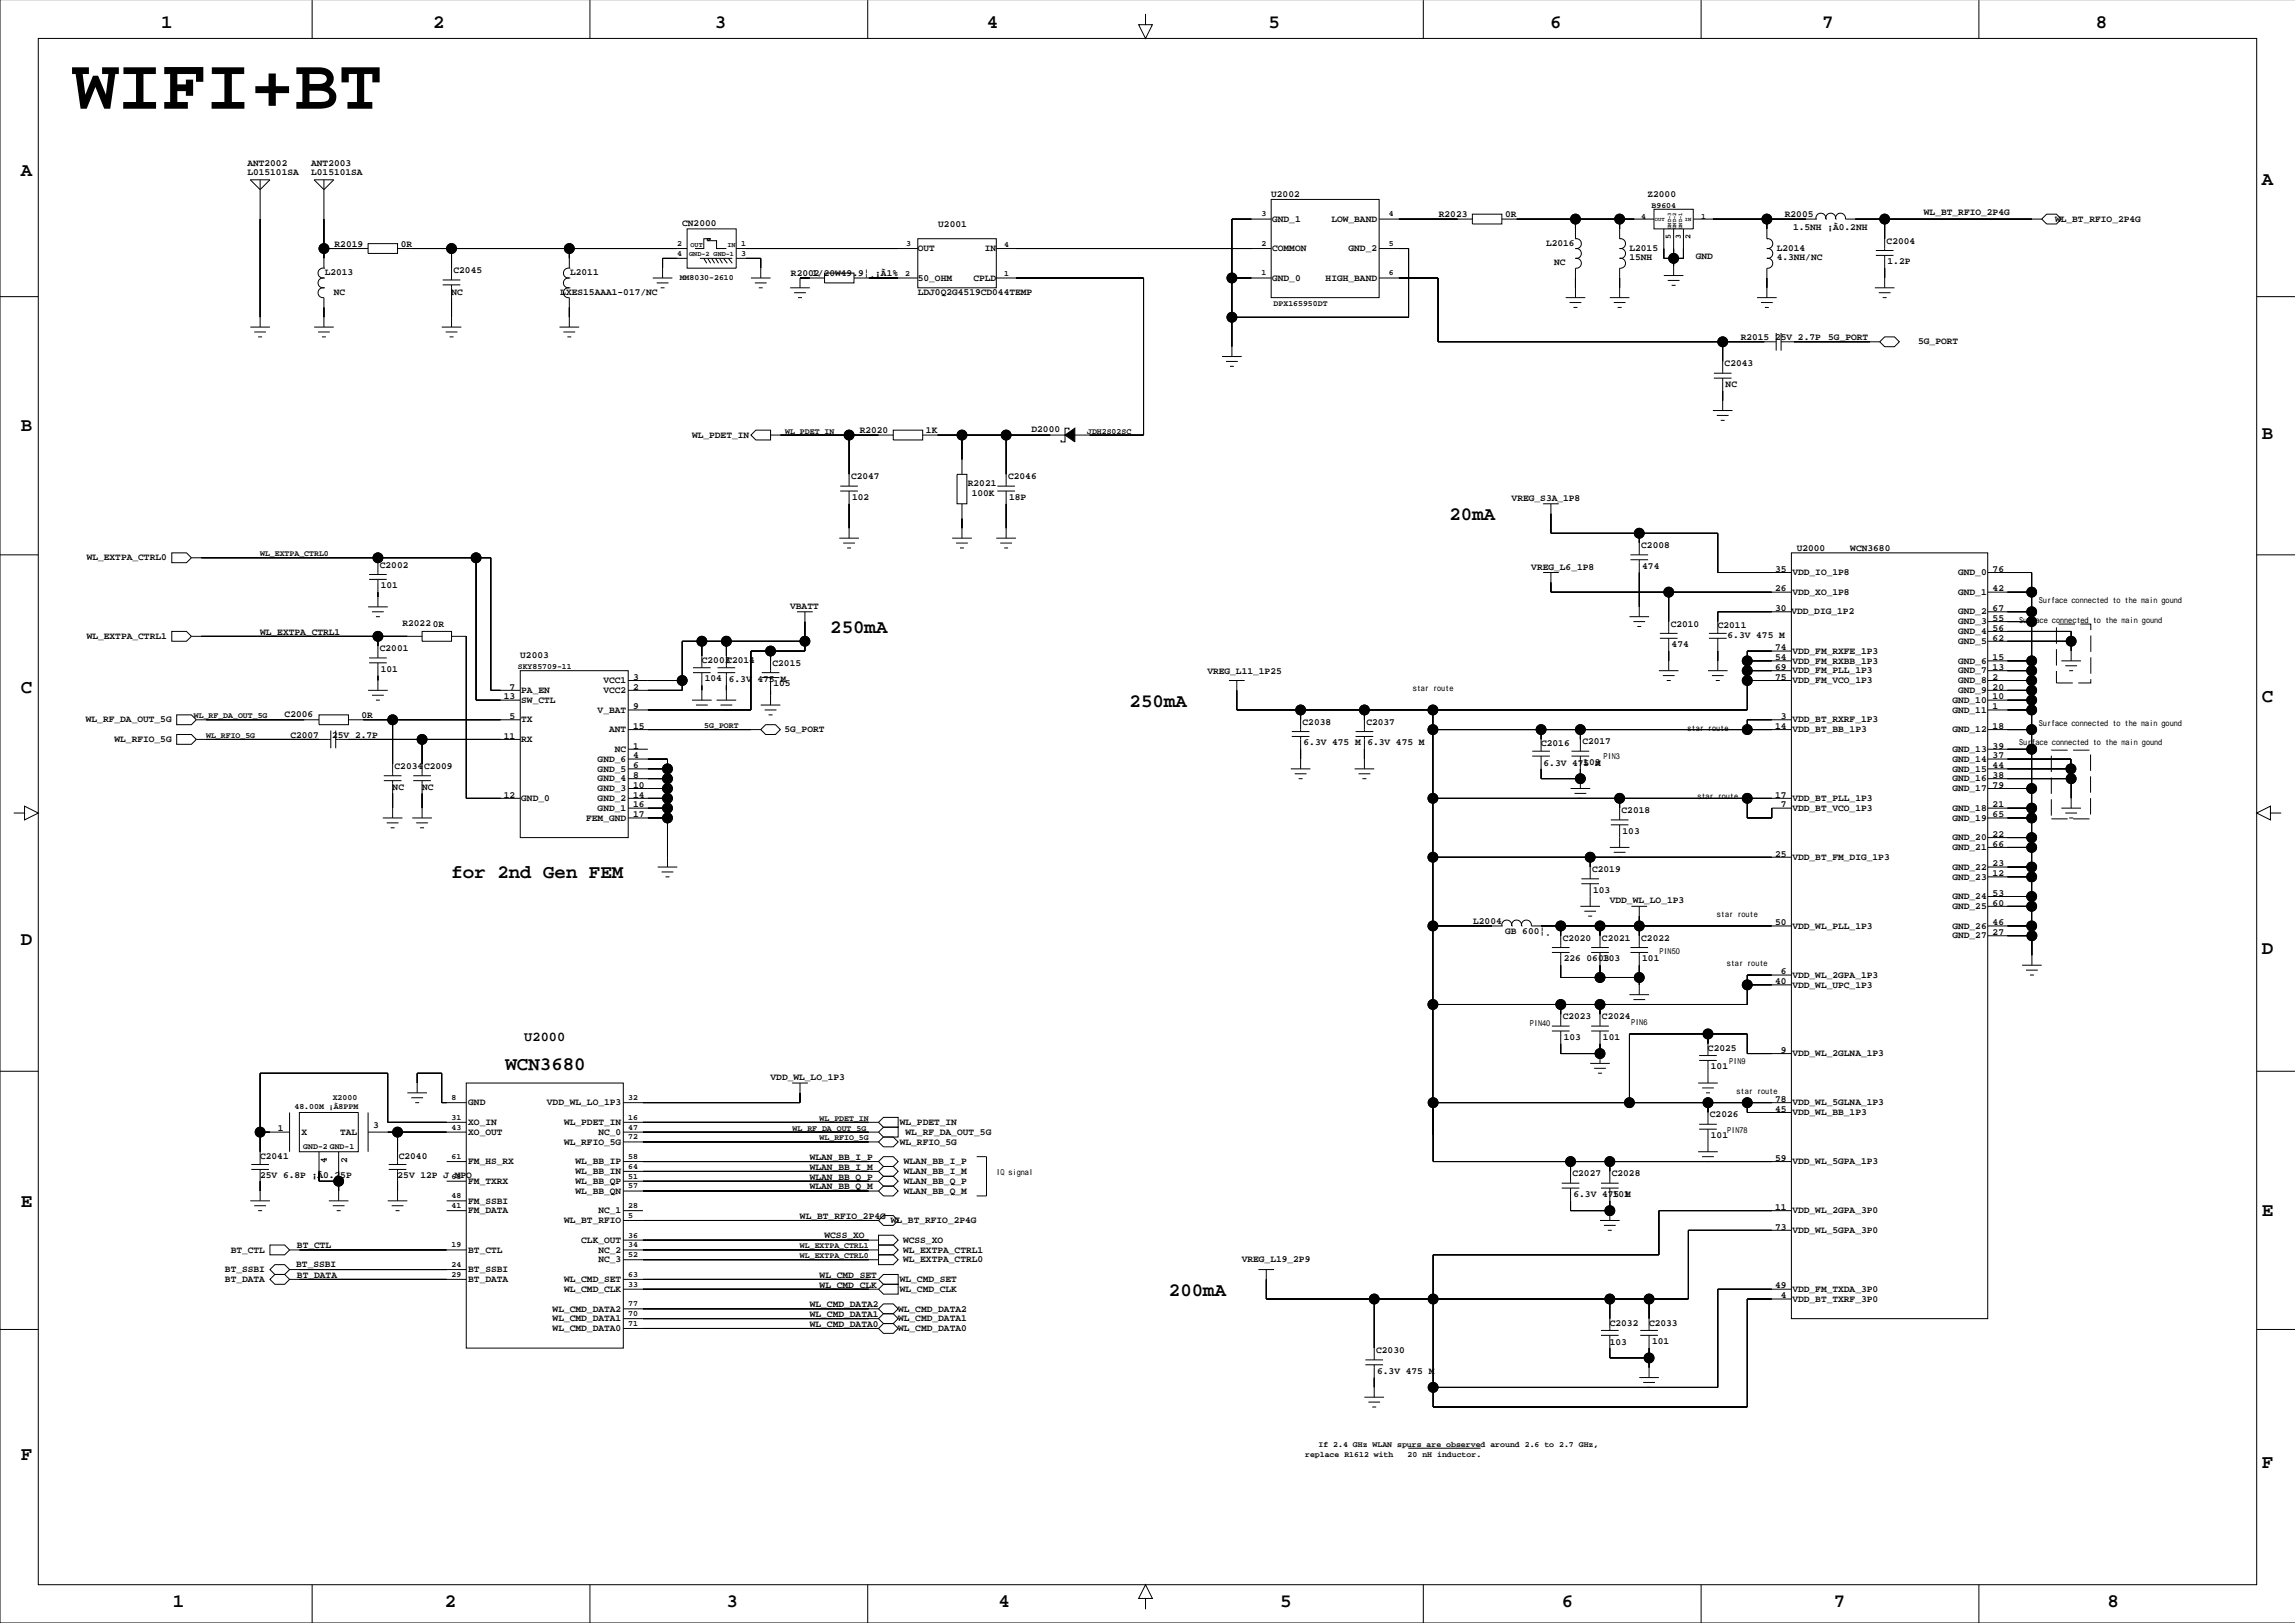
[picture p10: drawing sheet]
<svg xmlns="http://www.w3.org/2000/svg" width="594mm" height="420mm" viewBox="0 0 594 420" stroke-linecap="round" stroke-linejoin="round" font-family="sans-serif">
<defs><g id="words">
<text font-size="19" x="19" y="28.1">WIFI+BT</text>
<g font-size="4.9">
<text x="41.7" y="7.3">1</text>
<text x="112" y="7.3">2</text>
<text x="184.9" y="7.3">3</text>
<text x="255.3" y="7.3">4</text>
<text x="328.1" y="7.3">5</text>
<text x="401" y="7.3">6</text>
<text x="471.4" y="7.3">7</text>
<text x="542.2" y="7.3">8</text>
<text x="5.4" y="45.6">A</text>
<text x="585.1" y="47.9">A</text>
<text x="5.4" y="111.4">B</text>
<text x="585.1" y="113.7">B</text>
<text x="375" y="134.5">20mA</text>
<text x="214.8" y="163.7">250mA</text>
<text x="5.4" y="179.2">C</text>
<text x="292.2" y="182.8">250mA</text>
<text x="585.1" y="181.5">C</text>
<text x="116.8" y="227.2">for 2nd Gen FEM</text>
<text x="5.4" y="244.4">D</text>
<text x="585.1" y="246.7">D</text>
<text x="130.8" y="276.7">WCN3680</text>
<text x="5.4" y="312.3">E</text>
<text x="585.1" y="314.5">E</text>
<text x="302.4" y="335.1">200mA</text>
<text x="5.4" y="377.5">F</text>
<text x="585.1" y="379.8">F</text>
<text x="44.7" y="415.6">1</text>
<text x="115.1" y="415.6">2</text>
<text x="188" y="415.6">3</text>
<text x="258.3" y="415.6">4</text>
<text x="331.2" y="415.6">5</text>
<text x="404.1" y="415.6">6</text>
<text x="474.4" y="415.6">7</text>
<text x="545.3" y="415.6">8</text>
</g>
<text font-size="3.5" x="135.6" y="269.4">U2000</text>
<g font-size="2.5">
<text x="64" y="45.2">L015101SA</text>
<text x="64" y="43">ANT2002</text>
<text x="80.5" y="45.2">L015101SA</text>
<text x="80.5" y="43">ANT2003</text>
<text x="328.9" y="50.8">U2002</text>
<text x="426.2" y="50.8">Z2000</text>
<text x="176.5" y="58.4">CN2000</text>
<text x="242.7" y="58.8">U2001</text>
<text x="329.1" y="57.4">GND_1</text>
<text x="344.4" y="57.4">LOW_BAND</text>
<text x="372.2" y="56.2">R2023</text>
<text x="389.4" y="56.2">0R</text>
<text x="461.8" y="56.2">R2005</text>
<text x="463.9" y="59.4">1.5NH ¡À0.2NH</text>
<text x="497.7" y="55.6">WL_BT_RFIO_2P4G</text>
<text x="531.7" y="57.4">WL_BT_RFIO_2P4G</text>
<text x="86.6" y="63.8">R2019</text>
<text x="103.7" y="63.8">0R</text>
<text x="237.4" y="65">OUT</text>
<text x="254.8" y="65">IN</text>
<text x="329.1" y="65">COMMON</text>
<text x="348.9" y="65">GND_2</text>
<text x="400" y="63.5">L2016</text>
<text x="421.5" y="64.8">L2015</text>
<text x="459.6" y="64.8">L2014</text>
<text x="488.1" y="63">C2004</text>
<text x="84" y="71.1">L2013</text>
<text x="117.3" y="70.6">C2045</text>
<text x="147.5" y="71.1">L2011</text>
<text x="204.6" y="71.5">R2002</text>
<text x="210.1" y="71.5">1/20W49.9¦¸¡À1%</text>
<text x="402.1" y="68.6">NC</text>
<text x="421.5" y="67.3">15NH</text>
<text x="438.7" y="67">GND</text>
<text x="459.6" y="67.3">4.3NH/NC</text>
<text x="488.3" y="68.3">1.2P</text>
<text x="86.3" y="76.2">NC</text>
<text x="116.8" y="76.2">NC</text>
<text x="145" y="76.2">LXES15AAA1-017/NC</text>
<text x="237.4" y="76.2">LDJ0Q2G4519CD044TEMP</text>
<text x="237.4" y="72.6">50_OHM</text>
<text x="251.8" y="72.6">CPLD</text>
<text x="329.1" y="72.6">GND_0</text>
<text x="342.9" y="72.6">HIGH_BAND</text>
<text x="450.3" y="88">R2015</text>
<text x="459.2" y="88">25V 2.7P</text>
<text x="473" y="88">5G_PORT</text>
<text x="496.2" y="89.1">5G_PORT</text>
<text x="446.2" y="94.8">C2043</text>
<text x="446.4" y="100.1">NC</text>
<text x="179" y="113.2">WL_PDET_IN</text>
<text x="222.4" y="112.1">R2020</text>
<text x="239.6" y="112.1">1K</text>
<text x="266.8" y="111.8">D2000</text>
<text x="220.2" y="124">C2047</text>
<text x="250.4" y="125.7">R2021</text>
<text x="260.8" y="124">C2046</text>
<text x="220.4" y="129.3">102</text>
<text x="251.4" y="128.3">100K</text>
<text x="261.1" y="129.3">18P</text>
<text x="391.1" y="129.6">VREG_S3A_1P8</text>
<text x="424.6" y="141.7">C2008</text>
<text x="464.8" y="142.6">U2000</text>
<text x="478.7" y="142.6">WCN3680</text>
<text x="22.4" y="145">WL_EXTPA_CTRL0</text>
<text x="98.3" y="146.8">C2002</text>
<text x="396.1" y="147.3">VREG_L6_1P8</text>
<text x="424.8" y="147.1">474</text>
<text x="459.2" y="147.9">35</text>
<text x="463.7" y="148.8">VDD_IO_1P8</text>
<text x="506.6" y="148.8">GND_0</text>
<text x="515.5" y="147.9">76</text>
<text x="98.5" y="152.2">101</text>
<text x="459.2" y="153">26</text>
<text x="463.7" y="153.9">VDD_XO_1P8</text>
<text x="506.6" y="153.9">GND_1</text>
<text x="515.5" y="153">42</text>
<text x="104.1" y="161.9">R2022</text>
<text x="204.4" y="157.5">VBATT</text>
<text x="459.2" y="158.1">30</text>
<text x="463.4" y="158.9">VDD_DIG_1P2</text>
<text x="506.6" y="158.9">GND_2</text>
<text x="506.6" y="161.5">GND_3</text>
<text x="515.5" y="158.1">67</text>
<text x="515.5" y="160.6">55</text>
<text x="22.4" y="165.3">WL_EXTPA_CTRL1</text>
<text x="67.3" y="164.2">WL_EXTPA_CTRL1</text>
<text x="111.9" y="162.2">0R</text>
<text x="432.2" y="162.1">C2010</text>
<text x="432.5" y="167.4">474</text>
<text x="444.4" y="162.6">C2011</text>
<text x="446.9" y="165.1">6.3V 475 M</text>
<text x="506.6" y="164">GND_4</text>
<text x="506.6" y="166.6">GND_5</text>
<text x="515.5" y="163.1">56</text>
<text x="515.5" y="165.7">62</text>
<text x="98.3" y="168.4">C2001</text>
<text x="98.5" y="173.7">101</text>
<text x="134.6" y="170.2">U2003</text>
<text x="181.6" y="171.5">C2003</text>
<text x="187.9" y="171.5">C2014</text>
<text x="199.9" y="172.2">C2015</text>
<text x="459.2" y="168.2">74</text>
<text x="459.2" y="170.8">54</text>
<text x="459.2" y="173.3">69</text>
<text x="463.7" y="169.1">VDD_FM_RXFE_1P3</text>
<text x="463.7" y="171.6">VDD_FM_RXBB_1P3</text>
<text x="506.6" y="171.6">GND_6</text>
<text x="515.5" y="170.8">15</text>
<text x="515.5" y="173.3">13</text>
<text x="131.8" y="178.4">7</text>
<text x="134.8" y="179.3">PA_EN</text>
<text x="156.1" y="179.3">VCC2</text>
<text x="156.1" y="176.7">VCC1</text>
<text x="163.8" y="175.8">3</text>
<text x="163.8" y="178.4">2</text>
<text x="182.3" y="176.3">104</text>
<text x="188.6" y="176.5">6.3V 475 M</text>
<text x="200.1" y="177.5">105</text>
<text x="312.3" y="174.3">VREG_L11_1P25</text>
<text x="459.2" y="175.8">75</text>
<text x="463.7" y="174.2">VDD_FM_PLL_1P3</text>
<text x="463.7" y="176.7">VDD_FM_VCO_1P3</text>
<text x="506.6" y="174.2">GND_7</text>
<text x="506.6" y="176.7">GND_8</text>
<text x="506.6" y="179.3">GND_9</text>
<text x="515.5" y="175.8">2</text>
<text x="515.5" y="178.4">20</text>
<text x="73.6" y="185.4">C2006</text>
<text x="93.5" y="185.7">0R</text>
<text x="130.4" y="180.9">13</text>
<text x="131.8" y="186">5</text>
<text x="134.8" y="181.8">SW_CTL</text>
<text x="154.6" y="184.3">V_BAT</text>
<text x="163.8" y="183.5">9</text>
<text x="460.7" y="186">3</text>
<text x="505.1" y="181.8">GND_10</text>
<text x="505.1" y="184.3">GND_11</text>
<text x="515.5" y="180.9">10</text>
<text x="515.5" y="183.5">1</text>
<text x="22.2" y="186.9">WL_RF_DA_OUT_5G</text>
<text x="29.6" y="192">WL_RFIO_5G</text>
<text x="75.1" y="190.8">C2007</text>
<text x="85.9" y="190.8">25V 2.7P</text>
<text x="130.4" y="191.1">11</text>
<text x="134.8" y="186.9">TX</text>
<text x="134.8" y="192">RX</text>
<text x="157.6" y="189.4">ANT</text>
<text x="163.8" y="188.5">15</text>
<text x="202.9" y="189.4">5G_PORT</text>
<text x="337" y="187.4">C2038</text>
<text x="353.5" y="187.4">C2037</text>
<text x="459.2" y="188.5">14</text>
<text x="463.7" y="186.9">VDD_BT_RXRF_1P3</text>
<text x="463.7" y="189.4">VDD_BT_BB_1P3</text>
<text x="505.1" y="189.4">GND_12</text>
<text x="515.5" y="188.5">18</text>
<text x="154.6" y="197">GND_6</text>
<text x="159.1" y="194.5">NC</text>
<text x="163.8" y="193.6">1</text>
<text x="163.8" y="196.2">4</text>
<text x="337.2" y="192.8">6.3V 475 M</text>
<text x="353.7" y="192.8">6.3V 475 M</text>
<text x="398.7" y="193">C2016</text>
<text x="409.4" y="192.5">C2017</text>
<text x="409.6" y="197.9">103</text>
<text x="505.1" y="194.5">GND_13</text>
<text x="505.1" y="197">GND_14</text>
<text x="515.5" y="193.6">39</text>
<text x="515.5" y="196.2">37</text>
<text x="102.1" y="198.9">C2034</text>
<text x="109.7" y="198.9">C2009</text>
<text x="154.6" y="202.1">GND_4</text>
<text x="154.6" y="199.6">GND_5</text>
<text x="163.8" y="198.7">6</text>
<text x="163.8" y="201.2">8</text>
<text x="163.8" y="203.8">10</text>
<text x="399.3" y="198.1">6.3V 475 M</text>
<text x="505.1" y="199.6">GND_15</text>
<text x="505.1" y="202.1">GND_16</text>
<text x="515.5" y="198.7">44</text>
<text x="515.5" y="201.2">38</text>
<text x="515.5" y="203.8">79</text>
<text x="101.6" y="204.5">NC</text>
<text x="109.2" y="204.5">NC</text>
<text x="130.4" y="206.3">12</text>
<text x="134.8" y="207.2">GND_0</text>
<text x="154.6" y="209.7">GND_1</text>
<text x="154.6" y="207.2">GND_2</text>
<text x="154.6" y="204.6">GND_3</text>
<text x="163.8" y="206.3">14</text>
<text x="163.8" y="208.8">16</text>
<text x="459.2" y="206.3">17</text>
<text x="460.7" y="208.8">7</text>
<text x="463.7" y="207.2">VDD_BT_PLL_1P3</text>
<text x="463.7" y="209.7">VDD_BT_VCO_1P3</text>
<text x="505.1" y="204.6">GND_17</text>
<text x="505.1" y="209.7">GND_18</text>
<text x="515.5" y="208.8">21</text>
<text x="151.6" y="212.3">FEM_GND</text>
<text x="163.8" y="211.4">17</text>
<text x="419.5" y="210.3">C2018</text>
<text x="419.8" y="215.6">103</text>
<text x="505.1" y="212.3">GND_19</text>
<text x="515.5" y="211.4">65</text>
<text x="459.2" y="221.5">25</text>
<text x="505.1" y="217.3">GND_20</text>
<text x="505.1" y="219.9">GND_21</text>
<text x="515.5" y="216.5">22</text>
<text x="515.5" y="219">66</text>
<text x="411.9" y="225.5">C2019</text>
<text x="463.7" y="222.4">VDD_BT_FM_DIG_1P3</text>
<text x="505.1" y="225">GND_22</text>
<text x="505.1" y="227.5">GND_23</text>
<text x="515.5" y="224.1">23</text>
<text x="515.5" y="226.6">12</text>
<text x="412.1" y="230.9">103</text>
<text x="416.5" y="233.7">VDD_WL_LO_1P3</text>
<text x="505.1" y="232.6">GND_24</text>
<text x="515.5" y="231.7">53</text>
<text x="381.1" y="239.1">L2004</text>
<text x="459.2" y="239.3">50</text>
<text x="505.1" y="235.1">GND_25</text>
<text x="515.5" y="234.2">60</text>
<text x="515.5" y="239.3">46</text>
<text x="389.4" y="241.6">GB 600¦¸</text>
<text x="404.3" y="243.3">C2020</text>
<text x="414.4" y="243.3">C2021</text>
<text x="424.6" y="243.3">C2022</text>
<text x="463.7" y="240.2">VDD_WL_PLL_1P3</text>
<text x="505.1" y="240.2">GND_26</text>
<text x="505.1" y="242.7">GND_27</text>
<text x="515.5" y="241.9">27</text>
<text x="404.5" y="248.6">226 0603</text>
<text x="414.7" y="248.6">103</text>
<text x="424.8" y="248.6">101</text>
<text x="459.2" y="254.6">40</text>
<text x="460.7" y="252">6</text>
<text x="463.7" y="252.9">VDD_WL_2GPA_1P3</text>
<text x="463.7" y="255.4">VDD_WL_UPC_1P3</text>
<text x="404.3" y="263.6">C2023</text>
<text x="414.4" y="263.6">C2024</text>
<text x="404.5" y="269">103</text>
<text x="414.7" y="269">101</text>
<text x="441.9" y="271.8">C2025</text>
<text x="460.7" y="272.3">9</text>
<text x="463.7" y="273.2">VDD_WL_2GLNA_1P3</text>
<text x="199.3" y="279.4">VDD_WL_LO_1P3</text>
<text x="442.6" y="276.6">101</text>
<text x="121.1" y="285.9">GND</text>
<text x="141.5" y="285.9">VDD_WL_LO_1P3</text>
<text x="459.2" y="287.6">45</text>
<text x="459.2" y="285">78</text>
<text x="463.7" y="285.9">VDD_WL_5GLNA_1P3</text>
<text x="71.9" y="292.6">1</text>
<text x="78" y="293.5">X</text>
<text x="88" y="293.5">TAL</text>
<text x="96.5" y="291.8">3</text>
<text x="121.1" y="291">XO_IN</text>
<text x="121.1" y="293.5">XO_OUT</text>
<text x="145.9" y="291">WL_PDET_IN</text>
<text x="154.8" y="293.5">NC_0</text>
<text x="232.8" y="291">WL_PDET_IN</text>
<text x="234.3" y="293.5">WL_RF_DA_OUT_5G</text>
<text x="442.4" y="289">C2026</text>
<text x="463.7" y="288.4">VDD_WL_BB_1P3</text>
<text x="67.3" y="299.7">C2041</text>
<text x="103.2" y="299.7">C2040</text>
<text x="145.9" y="296.1">WL_RFIO_5G</text>
<text x="232.8" y="296.1">WL_RFIO_5G</text>
<text x="442.6" y="294.4">101</text>
<text x="67.3" y="304.8">25V 6.8P ¡À0.25P</text>
<text x="84.6" y="300.9" transform="rotate(-90 84.6 300.9)">4</text>
<text x="89.8" y="300.9" transform="rotate(-90 89.8 300.9)">2</text>
<text x="102.8" y="304.8">25V 12P J NPO</text>
<text x="121.1" y="301.1">FM_HS_RX</text>
<text x="148.9" y="301.1">WL_BB_IP</text>
<text x="148.9" y="303.7">WL_BB_IN</text>
<text x="209.5" y="302.6">WLAN_BB_I_M</text>
<text x="209.5" y="300">WLAN_BB_I_P</text>
<text x="209.5" y="305.1">WLAN_BB_Q_P</text>
<text x="233.8" y="301.1">WLAN_BB_I_P</text>
<text x="233.8" y="303.7">WLAN_BB_I_M</text>
<text x="406.8" y="304.3">C2027</text>
<text x="417" y="304.3">C2028</text>
<text x="459.2" y="300.3">59</text>
<text x="463.7" y="301.1">VDD_WL_5GPA_1P3</text>
<text x="121.1" y="306.2">FM_TXRX</text>
<text x="121.1" y="311.3">FM_SSBI</text>
<text x="148.9" y="306.2">WL_BB_QP</text>
<text x="148.9" y="308.8">WL_BB_QN</text>
<text x="209.5" y="307.6">WLAN_BB_Q_M</text>
<text x="233.8" y="306.2">WLAN_BB_Q_P</text>
<text x="233.8" y="308.8">WLAN_BB_Q_M</text>
<text x="407.1" y="309.6">6.3V 475 M</text>
<text x="417.2" y="309.6">101</text>
<text x="121.1" y="313.8">FM_DATA</text>
<text x="145.9" y="316.4">WL_BT_RFIO</text>
<text x="154.8" y="313.8">NC_1</text>
<text x="207" y="315.2">WL_BT_RFIO_2P4G</text>
<text x="230.4" y="316.4">WL_BT_RFIO_2P4G</text>
<text x="459.2" y="313">11</text>
<text x="463.7" y="313.8">VDD_WL_2GPA_3P0</text>
<text x="76.8" y="322.7">BT_CTL</text>
<text x="150.4" y="321.5">CLK_OUT</text>
<text x="213.3" y="320.3">WCSS_XO</text>
<text x="233.6" y="321.5">WCSS_XO</text>
<text x="459.2" y="318">73</text>
<text x="463.7" y="318.9">VDD_WL_5GPA_3P0</text>
<text x="58.2" y="329.1">BT_SSBI</text>
<text x="59.7" y="324">BT_CTL</text>
<text x="76.6" y="327.8">BT_SSBI</text>
<text x="121.1" y="324">BT_CTL</text>
<text x="121.1" y="329.1">BT_SSBI</text>
<text x="154.8" y="324">NC_2</text>
<text x="154.8" y="326.5">NC_3</text>
<text x="233.6" y="324">WL_EXTPA_CTRL1</text>
<text x="233.6" y="326.5">WL_EXTPA_CTRL0</text>
<text x="321.2" y="326.4">VREG_L19_2P9</text>
<text x="58.2" y="331.6">BT_DATA</text>
<text x="76.8" y="330.5">BT_DATA</text>
<text x="121.1" y="331.6">BT_DATA</text>
<text x="145.9" y="331.6">WL_CMD_SET</text>
<text x="145.9" y="334.2">WL_CMD_CLK</text>
<text x="212" y="330.5">WL_CMD_SET</text>
<text x="212" y="333">WL_CMD_CLK</text>
<text x="232.8" y="331.6">WL_CMD_SET</text>
<text x="232.8" y="334.2">WL_CMD_CLK</text>
<text x="459.2" y="333.3">49</text>
<text x="460.7" y="335.8">4</text>
<text x="463.7" y="334.2">VDD_FM_TXDA_3P0</text>
<text x="143" y="339.2">WL_CMD_DATA2</text>
<text x="143" y="341.8">WL_CMD_DATA1</text>
<text x="209.5" y="338.1">WL_CMD_DATA2</text>
<text x="209.5" y="340.6">WL_CMD_DATA1</text>
<text x="232.4" y="339.2">WL_CMD_DATA2</text>
<text x="232.4" y="341.8">WL_CMD_DATA1</text>
<text x="463.7" y="336.7">VDD_BT_TXRF_3P0</text>
<text x="143" y="344.3">WL_CMD_DATA0</text>
<text x="209.5" y="343.2">WL_CMD_DATA0</text>
<text x="232.4" y="344.3">WL_CMD_DATA0</text>
<text x="416.5" y="347.9">103</text>
<text x="416.5" y="342.9">C2032</text>
<text x="426.6" y="342.9">C2033</text>
<text x="427.4" y="347.7">101</text>
<text x="356" y="350">C2030</text>
<text x="356.3" y="355.3">6.3V 475 M</text>
</g>
<g font-size="2.1">
<text x="427.3" y="53.8">B9604</text>
<text x="326.3" y="56">3</text>
<text x="359.3" y="56">4</text>
<text x="424.6" y="56.5">4</text>
<text x="440.1" y="56.5">1</text>
<text x="175.2" y="63.6">2</text>
<text x="191.7" y="63.6">1</text>
<text x="234.4" y="63.6">3</text>
<text x="259.8" y="63.9">4</text>
<text x="326.3" y="63.6">2</text>
<text x="359.3" y="63.6">5</text>
<text x="432.3" y="61.7" transform="rotate(-90 432.3 61.7)">5</text>
<text x="434.8" y="61.7" transform="rotate(-90 434.8 61.7)">3</text>
<text x="437.4" y="61.7" transform="rotate(-90 437.4 61.7)">2</text>
<text x="175.2" y="66.2">4</text>
<text x="191.7" y="66.2">3</text>
<text x="234.1" y="71.5">2</text>
<text x="259.8" y="71.5">1</text>
<text x="326.3" y="71.2">1</text>
<text x="359.3" y="71.2">6</text>
<text x="175.9" y="72.5">MM8030-2610</text>
<text x="329.5" y="79.1">DPX165950DT</text>
<text x="203.2" y="112.2">WL_PDET_IN</text>
<text x="281.2" y="112.2">JDH2S02SC</text>
<text x="67.3" y="143.9">WL_EXTPA_CTRL0</text>
<text x="527.5" y="156">Surface connected to the main gound</text>
<text x="522.4" y="161">Surface connected to the main gound</text>
<text x="134" y="173.1">SKY85709-11</text>
<text x="365.5" y="178.8">star route</text>
<text x="50.2" y="185.8">WL_RF_DA_OUT_5G</text>
<text x="53.3" y="190.9">WL_RFIO_5G</text>
<text x="182.2" y="188.3">5G_PORT</text>
<text x="436.6" y="189">star route</text>
<text x="527.5" y="187.7">Surface connected to the main gound</text>
<text x="414.9" y="196.3">PIN3</text>
<text x="522.4" y="192.8">Surface connected to the main gound</text>
<text x="439.1" y="206.8">star route</text>
<text x="444.2" y="237.2">star route</text>
<text x="429.3" y="246.9">PIN50</text>
<text x="446.7" y="249.9">star route</text>
<text x="395.8" y="265.4">PIN40</text>
<text x="422" y="265.2">PIN6</text>
<text x="447.4" y="275.3">PIN9</text>
<text x="76.2" y="286.7">48.00M ¡À8PPM</text>
<text x="86.1" y="284.5">X2000</text>
<text x="116.8" y="284.5">8</text>
<text x="162.5" y="284.5">32</text>
<text x="449.3" y="282.9">star route</text>
<text x="116.8" y="292.2">43</text>
<text x="116.8" y="289.6">31</text>
<text x="162.5" y="292.2">47</text>
<text x="162.5" y="289.6">16</text>
<text x="205.1" y="292.5">WL_RF_DA_OUT_5G</text>
<text x="212" y="289.9">WL_PDET_IN</text>
<text x="446.8" y="293.1">PIN78</text>
<text x="78.5" y="297.2">GND-2 GND-1</text>
<text x="116.8" y="299.8">61</text>
<text x="162.5" y="299.8">58</text>
<text x="162.5" y="294.7">72</text>
<text x="212" y="295">WL_RFIO_5G</text>
<text x="116.8" y="304.9">68</text>
<text x="162.5" y="304.9">51</text>
<text x="162.5" y="302.3">64</text>
<text x="257.8" y="303.9">IQ signal</text>
<text x="116.8" y="309.9">48</text>
<text x="162.5" y="307.4">57</text>
<text x="116.8" y="312.5">41</text>
<text x="162.5" y="315">5</text>
<text x="162.5" y="312.5">28</text>
<text x="116.8" y="322.6">19</text>
<text x="162.5" y="322.6">34</text>
<text x="162.5" y="320.1">36</text>
<text x="207" y="322.9">WL_EXTPA_CTRL1</text>
<text x="116.8" y="327.7">24</text>
<text x="162.5" y="325.2">52</text>
<text x="207" y="325.5">WL_EXTPA_CTRL0</text>
<text x="116.8" y="330.3">29</text>
<text x="162.5" y="332.8">33</text>
<text x="162.5" y="330.3">63</text>
<text x="162.5" y="340.4">70</text>
<text x="162.5" y="337.9">77</text>
<text x="162.5" y="342.9">71</text>
<text x="337.6" y="376.9">replace R1612 with</text>
<text x="341.1" y="374.4">If 2.4 GHz WLAN spurs are observed around 2.6 to 2.7 GHz,</text>
<text x="364.2" y="376.9">20 nH inductor.</text>
</g>
<g font-size="1.8">
<text x="178.6" y="63.8">OUT</text>
<text x="188.2" y="63.8">IN</text>
<text x="178.3" y="66.3">GND-2 GND-1</text>
</g>
<g font-size="1.4">
<text x="428.1" y="57.1">OUT</text>
<text x="432.4" y="59.2" transform="rotate(-90 432.4 59.2)">GND-3</text>
<text x="433.6" y="59.2" transform="rotate(-90 433.6 59.2)">GND-2</text>
<text x="435.1" y="59.2" transform="rotate(-90 435.1 59.2)">GND-1</text>
<text x="435.9" y="57.1">IN</text>
</g>
</g></defs>
<g fill="none" stroke="#000" stroke-width=".26">
<path d="M0 -.1v419.9h593.8M9.9 9.9h573.9v400h-573.9zM80.8 0v9.9M152.6 0v9.9M224.5 0v9.9M296.4 3.6v2.8h1.7l-1.7 3.5-1.8-3.5h1.8M368.2 0v9.9M440.1 0v9.9M511.9 0v9.9M64.8 46.5h5l-2.5 2.6zM67.3 46.5v38.1M81.3 46.5h5l-2.5 2.6z"/>
<path d="M83.8 46.5v22.9M177.8 59.2h12.7v10.2h-12.7zM328.9 51.6h27.9v25.4h-27.9zM328.9 56.7h-10.2v35.5M356.8 56.7h24.1M380.9 55.4h7.6v2.5h-7.6zM388.5 56.7h39.4M407.6 56.7v5M419 56.7v5M427.9 54.1h10.2v5.1h-10.2zM430.4 59.2v7.6h5.1v-7.6M433 59.2v12.1"/>
<path d="M438.1 56.7h31.7M457.1 56.7v5M469.8 56.7a1.29 1.29 0 0 1 1.3-1.6 1.29 1.29 0 0 1 1.2 1.6M469.8 56.7h.1M472.3 56.7a1.29 1.29 0 0 1 1.3-1.6 1.29 1.29 0 0 1 1.3 1.6M472.3 56.7h.1M474.9 56.7h.1M474.9 56.7a1.29 1.29 0 0 1 1.2-1.6 1.29 1.29 0 0 1 1.3 1.6h50.8M487.6 56.7v8.1M529.5 55.4h2.5l1.3 1.3-1.3 1.2h-2.5l-1.3-1.2zM0 76.7h9.9M83.8 69.4a1.29 1.29 0 0 0-1.5 1.2 1.29 1.29 0 0 0 1.5 1.3"/>
<path d="M83.8 71.9a1.29 1.29 0 0 0-1.5 1.3 1.29 1.29 0 0 0 1.5 1.2M83.8 74.4a1.29 1.29 0 0 0-1.5 1.3 1.29 1.29 0 0 0 1.5 1.3v7.6M83.8 69.4h.1M83.8 71.9h.1M83.8 74.4h.1M83.8 64.3h11.4M95.2 63h7.6v2.6h-7.6zM102.8 64.3h75M114.5 73.7h4.6M114.5 72.4h4.6M116.8 64.3v8.1M116.8 73.7v10.9"/>
<path d="M147.3 69.4a1.29 1.29 0 0 0-1.5 1.2 1.29 1.29 0 0 0 1.5 1.3M147.3 71.9a1.29 1.29 0 0 0-1.5 1.3 1.29 1.29 0 0 0 1.5 1.2M147.3 74.4a1.29 1.29 0 0 0-1.5 1.3 1.29 1.29 0 0 0 1.5 1.3v7.6M147.3 69.4h.1M147.3 71.9h.1M147.3 74.4h.1M147.3 64.3v5.1M168.9 71.9h5.1M169.9 73.2h3M170.9 74.4h1M171.4 69.4h.1M177.8 66.8h-6.4v5.1"/>
<path d="M181.1 66.8h8.3M182.1 66.8l.7 1.3M182.8 62.3h2.6v2h2.5M182.8 61.7h1.1l-.6 .6zM183.1 66.8l.8 1.3M183.9 61.7h-1.8v2.6h-2.3M184.1 66.8l.8 1.3M185.1 66.8l.8 1.3M186.1 66.8l.8 1.3M187.2 66.8l1 1.3M188.4 66.8l1 1.3M190.5 64.3h46.9"/>
<path d="M190.5 66.8h6.3v5.1M194.3 71.9h5M195.3 73.2h3M196.3 74.4h1M196.8 69.4h.1M204.4 74.4h5.1M205.4 75.7h3.1M206.5 77h1M207 71.9h.1M213.3 70.6h7.6v2.6h-7.6zM213.3 71.9h-6.3v2.5M220.9 71.9h16.5"/>
<path d="M237.4 61.7h20.4v12.7h-20.4zM257.8 71.9h38v40.6h-17.7M257.8 64.3h71.1M318.7 71.9h10.2M356.8 64.3h7.6v17.8h-45.7M356.8 71.9h15.2v16.5h87.5M405 77h5.1M406.1 78.3h3M407.1 79.5h1M407.6 74.4h.1M407.6 61.7h.1M407.6 64.3h.1"/>
<path d="M407.6 66.8h.1M407.6 61.7a1.29 1.29 0 0 1 1.5 1.3 1.29 1.29 0 0 1-1.5 1.3M407.6 64.3a1.29 1.29 0 0 1 1.5 1.3 1.29 1.29 0 0 1-1.5 1.2M407.6 66.8a1.29 1.29 0 0 1 1.5 1.3 1.29 1.29 0 0 1-1.5 1.3v7.6M416.5 77h5M417.5 78.3h3M418.5 79.5h1M419 74.4h.1M419 61.7h.1M419 64.3h.1M419 66.8h.1M419 61.7a1.29 1.29 0 0 1 1.5 1.3 1.29 1.29 0 0 1-1.5 1.3"/>
<path d="M419 64.3a1.29 1.29 0 0 1 1.5 1.3 1.29 1.29 0 0 1-1.5 1.2M419 66.8a1.29 1.29 0 0 1 1.5 1.3 1.29 1.29 0 0 1-1.5 1.3v7.6M430.4 71.3h5.1M431.4 72.5h3.1M432.5 73.8h1M433 68.7h.1M454.6 77h5M455.6 78.3h3M456.6 79.5h1M457.1 74.4h.1M457.1 61.7h.1M457.1 64.3h.1"/>
<path d="M457.1 66.8h.1M457.1 69.4v7.6M457.1 61.7a1.29 1.29 0 0 1 1.5 1.3 1.29 1.29 0 0 1-1.5 1.3 1.29 1.29 0 0 1 1.5 1.3 1.29 1.29 0 0 1-1.5 1.2 1.29 1.29 0 0 1 1.5 1.3 1.29 1.29 0 0 1-1.5 1.3M485 74.4h5.1M485.3 66.1h4.6M485.3 64.8h4.6M486 75.7h3.1M487.1 77h1M487.6 71.9h.1M487.6 66.1v8.3M583.8 76.7h9.9M64.8 84.6h5"/>
<path d="M65.8 85.9h3M66.8 87.1h1M67.3 82.1h.1M81.3 84.6h5M82.3 85.9h3M83.3 87.1h1M83.8 82.1h.1M114.3 84.6h5.1M115.3 85.9h3M116.3 87.1h1M116.8 82.1h.1M139.5 86.7h.1"/>
<path d="M140.2 90.7h.1M144.7 84.6h5.1M145.8 85.9h3M146.8 87.1h1M147.3 82.1h.1M316.2 92.2h5M317.2 93.5h3M318.2 94.8h1M318.7 89.7h.1M443.4 97.8h4.6M443.4 96.5h4.6M445.7 88.4v8.1"/>
<path d="M445.7 97.8v8.4M459.5 86.1v4.6M460.8 88.4h25.5M460.8 86.1v4.6M486.3 88.4l1.3-1.3h2.5l1.3 1.3-1.3 1.3h-2.5zM194.3 112.5l1.2-1.2h3.8v2.5h-3.8zM199.3 112.5h31.8M219.7 112.5v13.2M231.1 111.3h7.6v2.5h-7.6zM238.7 112.5h36.8M248.9 112.5v10.2M260.3 112.5v13.2"/>
<path d="M276.5 111.3v-.5h-1v3.5h-1v-.5M443.1 106.2h5.1M444.1 107.5h3.1M445.2 108.7h1M445.7 103.6h.1M217.1 139.2h5.1M217.4 127h4.5M217.4 125.7h4.5M219.7 136.7h.1M219.7 127v12.2M246.3 139.2h5.1M247.6 122.7h2.5v7.6h-2.5z"/>
<path d="M248.9 136.7h.1M248.9 130.3v8.9M257.8 139.2h5M258 127h4.6M258 125.7h4.6M260.3 136.7h.1M260.3 127v12.2M399.2 130.3h4.1M401.2 132.9h.1M401.2 130.3v7.6h43.2v10.2h19M424.1 137.9v5.6M0 143.5h9.9"/>
<path d="M44.4 143h3.8l1.3 1.3-1.3 1.2h-3.8zM49.5 144.3h77.5v34.3h7.6M95.2 157h5.1M95.5 149.9h4.6M95.5 148.6h4.6M96.2 158.2h3.1M97.3 159.5h1M97.8 154.4h.1M97.8 144.3v4.3M97.8 149.9v7.1M123.2 144.3v36.8h11.4M206.2 158.2h4.1"/>
<path d="M208.2 158.2v10.2h-13.9v15.2h-31.8M218.1 140.5h3.1M219.2 141.7h1M247.3 140.5h3.1M248.4 141.7h1M258.8 140.5h3M259.8 141.7h1M399.2 148.1h4.1M401.2 150.6h.1M401.2 148.1v5.1h62.2M421.5 159.5h5.1M421.8 143.5h4.6"/>
<path d="M421.8 144.8h4.6M424.1 157h.1M424.1 144.8v14.7M431.7 153.2v10.6M463.4 143h50.8v198.1h-50.8zM463.4 158.2h-19v5.6M514.2 148.1h11.4v91.4M514.2 153.2h11.4M514.2 158.2h11.4M583.8 143.5h9.9M44.4 163.3h3.8l1.3 1.3-1.3 1.3h-3.8zM49.5 164.6h59.7"/>
<path d="M95.2 178.6h5.1M95.5 171.5h4.6M95.5 170.2h4.6M96.2 179.8h3.1M97.8 176h.1M97.8 164.6v5.6M97.8 171.5v7.1M109.2 163.3h7.6v2.6h-7.6zM116.8 164.6h3.8v41.9h14M134.6 173.5h27.9v43.2h-27.9zM162.5 176h14M179.3 174h4.6"/>
<path d="M179.3 172.7h4.6M181.6 178.6h.1M181.6 165.9v6.8M181.6 174v7.1M185.6 174h4.6M185.6 172.7h4.6M187.9 178.6h.1M187.9 165.9v6.8M187.9 174v7.1M197.1 175.3h4.5M197.1 174h4.5M199.3 179.8h.1"/>
<path d="M199.3 168.4v5.6M199.3 175.3v7.1M208.2 160.8h.1M208.2 165.9h-31.7v12.7h-14M317.9 176h4.1M320 178.6h.1M422.6 160.8h3M423.6 162.1h1M429.2 173.5h5M429.4 165.1h4.6M429.4 163.8h4.6M430.2 174.8h3"/>
<path d="M431.2 176h1M431.7 170.9h.1M431.7 165.1v8.4M441.9 173.5h5M442.1 165.1h4.6M442.1 163.8h4.6M442.9 174.8h3M443.9 176h1M444.4 170.9h.1M444.4 165.1v8.4M452 173.5h11.4M452 176h11.4"/>
<path d="M452 170.9h11.4M463.4 168.4h-11.4v15.2h-132v-7.6M514.2 173.5h11.4M514.2 176h11.4M514.2 170.9h11.4M514.2 160.8h11.4M514.2 163.3h21.6v7.6M514.2 165.9h21.6M514.2 178.6h11.4M533.3 170.9h5.1M534.3 172.2h3M535.3 173.5h1"/>
<path d="M535.8 168.4h.1M45.7 184.9h3.8l1.3 1.3-1.3 1.2h-3.8zM45.7 190h3.8l1.3 1.3-1.3 1.2h-3.8zM50.8 186.2h31.7M50.8 191.3h34.8M82.5 184.9h7.6v2.5h-7.6zM85.6 189v4.5M86.8 191.3h47.8M86.8 189v4.5M90.1 186.2h44.5M97.3 181.1h1M101.6 186.2v14.5"/>
<path d="M109.2 191.3v9.4M162.5 188.7h34.3M162.5 193.8h5.1M162.5 196.3h10.2v28M162.5 198.9h10.2M179 181.1h5.1M180 182.4h3.1M185.4 181.1h5.1M186.4 182.4h3M196.8 188.7l1.3-1.3h2.5l1.3 1.3-1.3 1.3h-2.5zM196.8 182.4h5.1M197.8 183.6h3.1"/>
<path d="M198.8 184.9h1.1M333.9 198.9h5.1M334.2 190.5h4.6M334.2 189.2h4.6M336.5 196.3h.1M336.5 183.6v5.6M336.5 190.5v8.4M350.4 198.9h5.1M350.7 190.5h4.6M350.7 189.2h4.6M353 196.3h.1M353 183.6v5.6"/>
<path d="M353 190.5v8.4M370.7 188.7h92.7M370.7 183.6v109.9l.1-8.3M396.4 195.6h4.6M396.4 194.3h4.6M398.7 195.6v5.8h10.1M398.7 188.7v5.6M406.6 195.6h4.5M406.6 194.3h4.5M408.8 188.7v5.6M408.8 195.6v8.4M463.4 186.2h-11.4v2.5"/>
<path d="M514.2 188.7h11.4M514.2 181.1h11.4M514.2 183.6h11.4M514.2 193.8h11.4M514.2 196.3h21.6v2.6M514.2 198.9h21.6M535.8 198.9v2.5M3.6 210.3h2.7v-1.8l3.6 1.8-3.6 1.8v-1.8M99 211.6h5.1M99.3 201.9h4.6M99.3 200.7h4.6M100.1 212.8h3"/>
<path d="M101.1 214.1h1M101.6 209h.1M101.6 201.9v9.7M106.7 211.6h5M106.9 201.9h4.6M106.9 200.7h4.6M107.7 212.8h3M108.7 214.1h1M109.2 209h.1M109.2 201.9v9.7M162.5 206.5h10.2M162.5 209h10.2"/>
<path d="M162.5 201.4h10.2M162.5 204h10.2M162.5 211.6h10.2M334.9 200.1h3.1M336 201.4h1M351.5 200.1h3M352.5 201.4h1M370.7 206.5h92.7M406.3 204h5.1M407.3 205.2h3.1M408.8 201.4h.1M416.5 219.2h5"/>
<path d="M416.7 213.4h4.6M416.7 212.1h4.6M419 216.7h.1M419 206.5v5.6M419 213.4v5.8M452 206.5v5.1h6.4v-2.6h5M514.2 209h11.4M514.2 201.4h21.6M514.2 204h11.4M514.2 211.6h11.4M514.2 216.7h11.4M514.2 219.2h11.4"/>
<path d="M533.3 209h5.1M534.3 210.3h3M535.3 211.6h1M535.8 206.5h.1M535.8 201.4v7.6M587.4 210.3v-1.8l-3.6 1.8 3.6 1.8v-1.8h2.8M170.1 224.3h5.1M171.2 225.5h3M172.2 226.8h1M172.7 221.7h.1M370.7 221.7h92.7M370.7 239.5h17.8"/>
<path d="M388.5 239.5h.1M388.5 239.5a1.29 1.29 0 0 1 1.3-1.5 1.29 1.29 0 0 1 1.3 1.5M391.1 239.5a1.29 1.29 0 0 1 1.2-1.5 1.29 1.29 0 0 1 1.3 1.5M391.1 239.5h.1M393.6 239.5a1.29 1.29 0 0 1 1.3-1.5 1.29 1.29 0 0 1 1.3 1.5h67.2M393.6 239.5h.1M403.8 239.5v5.6M408.8 234.4h5.1M409.1 228.6h4.6M409.1 227.3h4.6M409.9 235.7h3M410.9 237h1"/>
<path d="M411.4 231.9h.1M411.4 221.7v5.6M411.4 228.6v5.8M413.9 239.5v5.6M417.5 220.5h3M422.1 234.4h4M424.1 237h.1M424.1 234.4v10.7M514.2 239.5h11.4M514.2 224.3h11.4M514.2 226.8h11.4M514.2 231.9h11.4"/>
<path d="M514.2 234.4h11.4M525.6 239.5l.1 2.5M401.5 246.4h4.6M401.5 245.1h4.6M403.8 246.4v6.4h20.3M403.8 259.8v5.6M411.6 246.4h4.6M411.6 245.1h4.6M413.9 246.4v6.4M413.9 259.8v5.6M421.5 257.3h5.1M421.8 246.4h4.6"/>
<path d="M421.8 245.1h4.6M422.6 258.6h3M424.1 254.7h.1M424.1 246.4v10.9M452 254.7h11.4M463.4 252.2h-11.4v7.6h-81.3M514.2 242h11.5M523.1 249.7h5.1M524.1 250.9h3.1M525.2 252.2h1M525.7 247.1h.1M525.7 242v7.7"/>
<path d="M0 277.1h9.9M401.5 266.7h4.6M401.5 265.4h4.6M403.8 266.7v5.8h10.1M411.4 275.1h5.1M411.6 266.7h4.6M411.6 265.4h4.6M412.4 276.3h3M413.4 277.6h1M413.9 272.5h.1M413.9 266.7v8.4M439.6 274.3h4.5"/>
<path d="M439.6 273h4.5M441.9 277.6h.1M441.9 267.4v5.6M441.9 274.3v5.8M463.4 272.5h-11.4v-5.1h-30.5v17.8M583.8 277.1h9.9M67.3 292.8h7.6M74.9 287.8v10.1M77.5 287.8h15.2v10.1h-15.2zM82.5 297.9v7.6h5.1M87.6 297.9v12.7M95.2 292.8h25.4"/>
<path d="M95.2 287.8v10.1M102.8 292.8v8.4M105.4 282.7h5.1M106.4 283.9h3M107.4 285.2h1M107.9 280.1h.1M107.9 282.7v-5.1h6.4v7.6h6.3M120.6 280.1h40.7v68.6h-40.7zM120.6 290.3h-20.3v-12.7h-33v23.6M161.3 292.8h66M161.3 295.4h66M161.3 290.3h66"/>
<path d="M204.9 280.1h4.1M207 282.7h.1M207 280.1v5.1h-45.7M227.3 295.4l1.2-1.3h2.6l1.3 1.3-1.3 1.2h-2.6zM227.3 292.8l1.2-1.2h3.9v2.5h-3.9zM228.5 289h3.9v2.6h-3.9l-1.2-1.3zM252.7 299.2h2.5v10.1h-2.5M370.8 285.2h92.6M370.8 285.2v15.3h92.6M439.3 280.1h5.1M439.3 297.9h5.1M439.6 292.1h4.5"/>
<path d="M439.6 290.8h4.5M440.3 299.2h3.1M440.3 281.4h3.1M441.3 282.7h1.1M441.9 295.4h.1M441.9 285.2v5.6M441.9 292.1v5.8M452 285.2v2.6h11.4M64.8 310.6h5M65 301.2h4.6M65 302.5h4.6M65.8 311.9h3"/>
<path d="M66.8 313.1h1M67.3 308.1h.1M67.3 302.5v8.1M85.1 310.6h5M86.1 311.9h3M87.1 313.1h1M87.6 308.1h.1M100.3 310.6h5.1M100.6 301.2h4.5M100.6 302.5h4.5M101.3 311.9h3.1M102.3 313.1h1.1"/>
<path d="M102.8 308.1h.1M102.8 302.5v8.1M115.5 300.5h5.1M115.5 313.1h5.1M115.5 310.6h5.1M115.5 305.5h5.1M161.3 300.5h66M161.3 313.1h5M161.3 315.7h66M161.3 303h66M161.3 305.5h66M161.3 308.1h66"/>
<path d="M227.3 319.5h3.8l1.3 1.3-1.3 1.2h-3.8zM227.3 300.5l1.2-1.3h2.6l1.3 1.3-1.3 1.2h-2.6zM227.3 315.7l1.2-1.3h2.6l1.3 1.3-1.3 1.3h-2.6zM227.3 303l1.2-1.3h2.6l1.3 1.3-1.3 1.3h-2.6zM227.3 305.5l1.2-1.2h2.6l1.3 1.2-1.3 1.3h-2.6zM227.3 308.1l1.2-1.3h2.6l1.3 1.3-1.3 1.2h-2.6zM404 307.3h4.6M404 306h4.6M406.3 307.3v5.8h10.2M406.3 300.5v5.5M413.9 315.7h5.1M414.2 307.3h4.6"/>
<path d="M414.2 306h4.6M414.9 317h3.1M416 318.2h1M416.5 313.1h.1M416.5 300.5v5.5M416.5 307.3v8.4M434.2 313.8h.1M463.4 318.2h-26.6v17.8h-109.2v-7.6M463.4 313.1h-34.2v11.5h-58.4v39.3h81.2v-27.9h11.4M69.8 322h3.8l1.3 1.3-1.3 1.3h-3.8zM69.8 328.4l1.3-1.3h2.5l1.3 1.3-1.3 1.3h-2.5zM71.1 329.7h2.5l1.3 1.2-1.3 1.3h-2.5l-1.3-1.3z"/>
<path d="M74.9 323.3h45.7M74.9 330.9h45.7M74.9 328.4h45.7M161.3 333.5h66M161.3 320.8h66M161.3 323.3h66M161.3 330.9h66M161.3 338.5h66M161.3 325.8h66M227.3 338.5l1.2-1.2h2.6l1.3 1.2-1.3 1.3h-2.6zM227.3 333.5l1.2-1.3h3.9v2.5h-3.9zM227.3 322h3.8l1.3 1.3-1.3 1.3h-3.8z"/>
<path d="M227.3 324.6h3.8l1.3 1.2-1.3 1.3h-3.8zM228.5 329.7h3.9v2.5h-3.9l-1.2-1.3zM325.6 328.4h4M327.6 330.9h.1M355.5 336v15.7M416.5 336v8.1M426.6 336v8.1M463.4 333.5h-19v25.4h-73.6M0 343.9h9.9M161.3 341.1h66M161.3 343.6h66M227.3 341.1l1.2-1.3h2.6l1.3 1.3-1.3 1.3h-2.6z"/>
<path d="M227.3 343.6l1.2-1.2h2.6l1.3 1.2-1.3 1.3h-2.6zM353.2 353h4.6M353.2 351.7h4.6M355.5 358.9h.1M355.5 353v8.4M414.2 345.4h4.6M414.2 344.1h4.6M416.5 345.4v5.8h10.1M424.1 356.3h5.1M424.3 345.4h4.6M424.3 344.1h4.6M425.1 357.6h3"/>
<path d="M426.6 353.8h.1M426.6 345.4v10.9M583.8 343.9h9.9M353 361.4h5.1M354 362.7h3M355 363.9h1M364.3 374.6h18.7M80.8 409.9v9.9M152.6 409.9v9.9M224.5 409.9v9.9M296.4 413.5h1.7l-1.7-3.6-1.8 3.6h1.8v2.8M368.2 409.9v9.9"/>
<path d="M440.1 409.9v9.9M511.9 409.9v9.9"/>
<circle cx="407.6" cy="56.7" r="1.27"/>
<circle cx="419" cy="56.7" r="1.27"/>
<circle cx="457.1" cy="56.7" r="1.27"/>
<circle cx="487.6" cy="56.7" r="1.27"/>
<circle cx="83.8" cy="64.3" r="1.27"/>
<circle cx="116.8" cy="64.3" r="1.27"/>
<circle cx="147.3" cy="64.3" r="1.27"/>
<circle cx="318.7" cy="71.9" r="1.27"/>
<circle cx="433" cy="66.8" r="1.27"/>
<circle cx="318.7" cy="82.1" r="1.27"/>
<circle cx="445.7" cy="88.4" r="1.27"/>
<circle cx="219.7" cy="112.5" r="1.27"/>
<circle cx="248.9" cy="112.5" r="1.27"/>
<circle cx="260.3" cy="112.5" r="1.27"/>
<circle cx="424.1" cy="137.9" r="1.27"/>
<circle cx="97.8" cy="144.3" r="1.27"/>
<circle cx="123.2" cy="144.3" r="1.27"/>
<circle cx="431.7" cy="153.2" r="1.27"/>
<circle cx="525.6" cy="158.2" r="1.27"/>
<circle cx="525.6" cy="153.2" r="1.27"/>
<circle cx="97.8" cy="164.6" r="1.27"/>
<circle cx="176.5" cy="176" r="1.27"/>
<circle cx="181.6" cy="165.9" r="1.27"/>
<circle cx="187.9" cy="165.9" r="1.27"/>
<circle cx="199.3" cy="168.4" r="1.27"/>
<circle cx="208.2" cy="165.9" r="1.27"/>
<circle cx="452" cy="176" r="1.27"/>
<circle cx="452" cy="173.5" r="1.27"/>
<circle cx="452" cy="170.9" r="1.27"/>
<circle cx="525.6" cy="170.9" r="1.27"/>
<circle cx="525.6" cy="176" r="1.27"/>
<circle cx="525.6" cy="160.8" r="1.27"/>
<circle cx="525.6" cy="173.5" r="1.27"/>
<circle cx="525.6" cy="178.6" r="1.27"/>
<circle cx="535.8" cy="165.9" r="1.27"/>
<circle cx="101.6" cy="186.2" r="1.27"/>
<circle cx="109.2" cy="191.3" r="1.27"/>
<circle cx="172.7" cy="198.9" r="1.27"/>
<circle cx="336.5" cy="183.6" r="1.27"/>
<circle cx="353" cy="183.6" r="1.27"/>
<circle cx="370.7" cy="183.6" r="1.27"/>
<circle cx="370.7" cy="188.7" r="1.27"/>
<circle cx="398.7" cy="188.7" r="1.27"/>
<circle cx="408.8" cy="188.7" r="1.27"/>
<circle cx="452" cy="188.7" r="1.27"/>
<circle cx="525.6" cy="183.6" r="1.27"/>
<circle cx="525.6" cy="188.7" r="1.27"/>
<circle cx="525.6" cy="181.1" r="1.27"/>
<circle cx="525.6" cy="193.8" r="1.27"/>
<circle cx="535.8" cy="198.9" r="1.27"/>
<circle cx="172.7" cy="204" r="1.27"/>
<circle cx="172.7" cy="211.6" r="1.27"/>
<circle cx="172.7" cy="206.5" r="1.27"/>
<circle cx="172.7" cy="201.4" r="1.27"/>
<circle cx="172.7" cy="209" r="1.27"/>
<circle cx="370.7" cy="206.5" r="1.27"/>
<circle cx="408.8" cy="201.4" r="1.27"/>
<circle cx="419" cy="206.5" r="1.27"/>
<circle cx="452" cy="206.5" r="1.27"/>
<circle cx="525.6" cy="219.2" r="1.27"/>
<circle cx="525.6" cy="204" r="1.27"/>
<circle cx="525.6" cy="211.6" r="1.27"/>
<circle cx="525.6" cy="216.7" r="1.27"/>
<circle cx="525.6" cy="209" r="1.27"/>
<circle cx="535.8" cy="201.4" r="1.27"/>
<circle cx="370.7" cy="239.5" r="1.27"/>
<circle cx="370.7" cy="221.7" r="1.27"/>
<circle cx="403.8" cy="239.5" r="1.27"/>
<circle cx="411.4" cy="221.7" r="1.27"/>
<circle cx="413.9" cy="239.5" r="1.27"/>
<circle cx="424.1" cy="239.5" r="1.27"/>
<circle cx="525.6" cy="234.4" r="1.27"/>
<circle cx="525.6" cy="226.8" r="1.27"/>
<circle cx="525.6" cy="231.9" r="1.27"/>
<circle cx="525.6" cy="224.3" r="1.27"/>
<circle cx="525.6" cy="239.5" r="1.27"/>
<circle cx="370.7" cy="259.8" r="1.27"/>
<circle cx="403.8" cy="259.8" r="1.27"/>
<circle cx="413.9" cy="259.8" r="1.27"/>
<circle cx="413.9" cy="252.8" r="1.27"/>
<circle cx="424.1" cy="252.8" r="1.27"/>
<circle cx="452" cy="254.7" r="1.27"/>
<circle cx="525.7" cy="242" r="1.27"/>
<circle cx="413.9" cy="272.5" r="1.27"/>
<circle cx="441.9" cy="267.4" r="1.27"/>
<circle cx="67.3" cy="292.8" r="1.27"/>
<circle cx="102.8" cy="292.8" r="1.27"/>
<circle cx="370.8" cy="285.2" r="1.27"/>
<circle cx="421.5" cy="285.2" r="1.27"/>
<circle cx="441.9" cy="285.2" r="1.27"/>
<circle cx="452" cy="285.2" r="1.27"/>
<circle cx="87.6" cy="305.5" r="1.27"/>
<circle cx="406.3" cy="300.5" r="1.27"/>
<circle cx="416.5" cy="313.1" r="1.27"/>
<circle cx="416.5" cy="300.5" r="1.27"/>
<circle cx="355.5" cy="336" r="1.27"/>
<circle cx="370.8" cy="336" r="1.27"/>
<circle cx="416.5" cy="336" r="1.27"/>
<circle cx="426.6" cy="336" r="1.27"/>
<circle cx="370.8" cy="358.9" r="1.27"/>
<circle cx="426.6" cy="351.2" r="1.27"/>
</g>
<g fill="#000" stroke="#000" stroke-width=".26">
<path d="M67.3 56.7v25.4z" fill-rule="evenodd"/>
<path d="M83.8 56.7v7.6z" fill-rule="evenodd"/>
<path d="M318.7 56.7v15.2z" fill-rule="evenodd"/>
<path d="M318.7 56.7h5.1z" fill-rule="evenodd"/>
<path d="M361.9 56.7h15.2z" fill-rule="evenodd"/>
<path d="M392.3 56.7h15.3z" fill-rule="evenodd"/>
<path d="M407.6 56.7v2.5z" fill-rule="evenodd"/>
<path d="M407.6 56.7h11.4z" fill-rule="evenodd"/>
<path d="M419 56.7v2.5z" fill-rule="evenodd"/>
<path d="M419 56.7h3.8z" fill-rule="evenodd"/>
<path d="M443.1 56.7h14z" fill-rule="evenodd"/>
<path d="M457.1 56.7v2.5z" fill-rule="evenodd"/>
<path d="M457.1 56.7h10.2z" fill-rule="evenodd"/>
<path d="M480 56.7h7.6z" fill-rule="evenodd"/>
<path d="M487.6 56.7v5z" fill-rule="evenodd"/>
<path d="M487.6 56.7h38.1z" fill-rule="evenodd"/>
<path d="M83.8 79.5v2.6z" fill-rule="evenodd"/>
<path d="M83.8 64.3v2.5z" fill-rule="evenodd"/>
<path d="M83.8 64.3h7.6z" fill-rule="evenodd"/>
<path d="M116.8 77v5.1z" fill-rule="evenodd"/>
<path d="M116.8 64.3v5.1z" fill-rule="evenodd"/>
<path d="M106.7 64.3h10.1z" fill-rule="evenodd"/>
<path d="M147.3 79.5v2.6z" fill-rule="evenodd"/>
<path d="M116.8 64.3h30.5z" fill-rule="evenodd"/>
<path d="M147.3 64.3v2.5z" fill-rule="evenodd"/>
<path d="M171.4 66.8v2.6z" fill-rule="evenodd"/>
<path d="M171.4 66.8h3.8z" fill-rule="evenodd"/>
<path d="M147.3 64.3h27.9z" fill-rule="evenodd"/>
<path d="M196.8 66.8v2.6z" fill-rule="evenodd"/>
<path d="M193 66.8h3.8z" fill-rule="evenodd"/>
<path d="M207 71.9h2.5z" fill-rule="evenodd"/>
<path d="M193 64.3h39.4z" fill-rule="evenodd"/>
<path d="M224.7 71.9h7.7z" fill-rule="evenodd"/>
<path d="M262.8 71.9h33z" fill-rule="evenodd"/>
<path d="M295.8 71.9v40.6z" fill-rule="evenodd"/>
<path d="M318.7 71.9v10.2z" fill-rule="evenodd"/>
<path d="M318.7 71.9h5.1z" fill-rule="evenodd"/>
<path d="M262.8 64.3h61z" fill-rule="evenodd"/>
<path d="M361.9 64.3h2.5z" fill-rule="evenodd"/>
<path d="M364.4 64.3v17.8z" fill-rule="evenodd"/>
<path d="M361.9 71.9h10.1z" fill-rule="evenodd"/>
<path d="M372 71.9v16.5z" fill-rule="evenodd"/>
<path d="M407.6 71.9v2.5z" fill-rule="evenodd"/>
<path d="M419 71.9v2.5z" fill-rule="evenodd"/>
<path d="M430.4 64.3v2.5z" fill-rule="evenodd"/>
<path d="M433 66.8v1.9z" fill-rule="evenodd"/>
<path d="M430.4 66.8h2.6z" fill-rule="evenodd"/>
<path d="M433 64.3v2.5z" fill-rule="evenodd"/>
<path d="M433 66.8h2.5z" fill-rule="evenodd"/>
<path d="M435.5 64.3v2.5z" fill-rule="evenodd"/>
<path d="M457.1 71.9v2.5z" fill-rule="evenodd"/>
<path d="M487.6 69.4v2.5z" fill-rule="evenodd"/>
<path d="M318.7 82.1v7.6z" fill-rule="evenodd"/>
<path d="M318.7 82.1h45.7z" fill-rule="evenodd"/>
<path d="M445.7 88.4v5.1z" fill-rule="evenodd"/>
<path d="M372 88.4h73.7z" fill-rule="evenodd"/>
<path d="M445.7 88.4h10.8z" fill-rule="evenodd"/>
<path d="M464.1 88.4h19.7z" fill-rule="evenodd"/>
<path d="M201.9 112.5h17.8z" fill-rule="evenodd"/>
<path d="M219.7 112.5v10.2z" fill-rule="evenodd"/>
<path d="M219.7 112.5h7.6z" fill-rule="evenodd"/>
<path d="M248.9 112.5v6.4z" fill-rule="evenodd"/>
<path d="M242.5 112.5h6.4z" fill-rule="evenodd"/>
<path d="M248.9 112.5h11.4z" fill-rule="evenodd"/>
<path d="M260.3 112.5v10.2z" fill-rule="evenodd"/>
<path d="M260.3 112.5h11.4z" fill-rule="evenodd"/>
<path d="M275.5 112.5l2.6-1.7v3.5z" fill-rule="evenodd"/>
<path d="M281.9 112.5h13.9z" fill-rule="evenodd"/>
<path d="M445.7 101.1v2.5z" fill-rule="evenodd"/>
<path d="M219.7 130.3v6.4z" fill-rule="evenodd"/>
<path d="M248.9 134.1v2.6z" fill-rule="evenodd"/>
<path d="M260.3 130.3v6.4z" fill-rule="evenodd"/>
<path d="M401.2 132.9v5z" fill-rule="evenodd"/>
<path d="M401.2 137.9h22.9z" fill-rule="evenodd"/>
<path d="M424.1 137.9v2.6z" fill-rule="evenodd"/>
<path d="M444.4 137.9v10.2z" fill-rule="evenodd"/>
<path d="M424.1 137.9h20.3z" fill-rule="evenodd"/>
<path d="M97.8 153.2v1.2z" fill-rule="evenodd"/>
<path d="M97.8 144.3v1.2z" fill-rule="evenodd"/>
<path d="M52.1 144.3h45.7z" fill-rule="evenodd"/>
<path d="M123.2 144.3v36.8z" fill-rule="evenodd"/>
<path d="M97.8 144.3h25.4z" fill-rule="evenodd"/>
<path d="M127 144.3v34.3z" fill-rule="evenodd"/>
<path d="M123.2 144.3h3.8z" fill-rule="evenodd"/>
<path d="M401.2 150.6v2.6z" fill-rule="evenodd"/>
<path d="M424.1 148.1v8.9z" fill-rule="evenodd"/>
<path d="M401.2 153.2h30.5z" fill-rule="evenodd"/>
<path d="M431.7 153.2v7.6z" fill-rule="evenodd"/>
<path d="M444.4 158.2v2.6z" fill-rule="evenodd"/>
<path d="M444.4 148.1h14z" fill-rule="evenodd"/>
<path d="M431.7 153.2h26.7z" fill-rule="evenodd"/>
<path d="M444.4 158.2h14z" fill-rule="evenodd"/>
<path d="M519.3 158.2h6.3z" fill-rule="evenodd"/>
<path d="M525.6 158.2v2.6z" fill-rule="evenodd"/>
<path d="M525.6 153.2v5z" fill-rule="evenodd"/>
<path d="M519.3 148.1h6.3z" fill-rule="evenodd"/>
<path d="M525.6 148.1v5.1z" fill-rule="evenodd"/>
<path d="M519.3 153.2h6.3z" fill-rule="evenodd"/>
<path d="M97.8 174.8v1.2z" fill-rule="evenodd"/>
<path d="M97.8 164.6v2.5z" fill-rule="evenodd"/>
<path d="M52.1 164.6h45.7z" fill-rule="evenodd"/>
<path d="M97.8 164.6h7.6z" fill-rule="evenodd"/>
<path d="M120.6 164.6v41.9z" fill-rule="evenodd"/>
<path d="M127 178.6h2.5z" fill-rule="evenodd"/>
<path d="M167.6 178.6h8.9z" fill-rule="evenodd"/>
<path d="M176.5 176v2.6z" fill-rule="evenodd"/>
<path d="M167.6 176h8.9z" fill-rule="evenodd"/>
<path d="M176.5 165.9v10.1z" fill-rule="evenodd"/>
<path d="M181.6 177.3v1.3z" fill-rule="evenodd"/>
<path d="M181.6 165.9v3.8z" fill-rule="evenodd"/>
<path d="M176.5 165.9h5.1z" fill-rule="evenodd"/>
<path d="M187.9 177.3v1.3z" fill-rule="evenodd"/>
<path d="M187.9 165.9v3.8z" fill-rule="evenodd"/>
<path d="M181.6 165.9h6.3z" fill-rule="evenodd"/>
<path d="M194.3 168.4v15.2z" fill-rule="evenodd"/>
<path d="M199.3 178.6v1.2z" fill-rule="evenodd"/>
<path d="M194.3 168.4h5z" fill-rule="evenodd"/>
<path d="M199.3 168.4v2.5z" fill-rule="evenodd"/>
<path d="M187.9 165.9h20.3z" fill-rule="evenodd"/>
<path d="M208.2 160.8v5.1z" fill-rule="evenodd"/>
<path d="M208.2 165.9v2.5z" fill-rule="evenodd"/>
<path d="M199.3 168.4h8.9z" fill-rule="evenodd"/>
<path d="M320 178.6v5z" fill-rule="evenodd"/>
<path d="M431.7 168.4v2.5z" fill-rule="evenodd"/>
<path d="M444.4 168.4v2.5z" fill-rule="evenodd"/>
<path d="M452 168.4v2.5z" fill-rule="evenodd"/>
<path d="M452 170.9v2.6z" fill-rule="evenodd"/>
<path d="M452 173.5v2.5z" fill-rule="evenodd"/>
<path d="M452 176v7.6z" fill-rule="evenodd"/>
<path d="M452 176h6.4z" fill-rule="evenodd"/>
<path d="M452 173.5h6.4z" fill-rule="evenodd"/>
<path d="M452 170.9h6.4z" fill-rule="evenodd"/>
<path d="M452 168.4h6.4z" fill-rule="evenodd"/>
<path d="M519.3 160.8h6.3z" fill-rule="evenodd"/>
<path d="M519.3 170.9h6.3z" fill-rule="evenodd"/>
<path d="M519.3 173.5h6.3z" fill-rule="evenodd"/>
<path d="M519.3 176h6.3z" fill-rule="evenodd"/>
<path d="M519.3 178.6h6.3z" fill-rule="evenodd"/>
<path d="M525.6 178.6v2.5z" fill-rule="evenodd"/>
<path d="M525.6 176v2.6z" fill-rule="evenodd"/>
<path d="M525.6 173.5v2.5z" fill-rule="evenodd"/>
<path d="M525.6 170.9v2.6z" fill-rule="evenodd"/>
<path d="M525.6 160.8v10.1z" fill-rule="evenodd"/>
<path d="M535.8 165.9v2.5z" fill-rule="evenodd"/>
<path d="M519.3 163.3h16.5z" fill-rule="evenodd"/>
<path d="M535.8 163.3v2.6z" fill-rule="evenodd"/>
<path d="M519.3 165.9h16.5z" fill-rule="evenodd"/>
<path d="M53.3 186.2h25.4z" fill-rule="evenodd"/>
<path d="M53.3 191.3h29.2z" fill-rule="evenodd"/>
<path d="M94 186.2h7.6z" fill-rule="evenodd"/>
<path d="M101.6 186.2v11.4z" fill-rule="evenodd"/>
<path d="M109.2 191.3v6.3z" fill-rule="evenodd"/>
<path d="M90.1 191.3h19.1z" fill-rule="evenodd"/>
<path d="M123.2 181.1h6.3z" fill-rule="evenodd"/>
<path d="M101.6 186.2h27.9z" fill-rule="evenodd"/>
<path d="M109.2 191.3h20.3z" fill-rule="evenodd"/>
<path d="M167.6 198.9h5.1z" fill-rule="evenodd"/>
<path d="M167.6 196.3h5.1z" fill-rule="evenodd"/>
<path d="M172.7 196.3v2.6z" fill-rule="evenodd"/>
<path d="M172.7 198.9v2.5z" fill-rule="evenodd"/>
<path d="M167.6 183.6h26.7z" fill-rule="evenodd"/>
<path d="M167.6 188.7h26.7z" fill-rule="evenodd"/>
<path d="M336.5 193.8v2.5z" fill-rule="evenodd"/>
<path d="M320 183.6h16.5z" fill-rule="evenodd"/>
<path d="M336.5 183.6v2.6z" fill-rule="evenodd"/>
<path d="M353 193.8v2.5z" fill-rule="evenodd"/>
<path d="M353 183.6v2.6z" fill-rule="evenodd"/>
<path d="M336.5 183.6h16.5z" fill-rule="evenodd"/>
<path d="M370.7 188.7v17.8z" fill-rule="evenodd"/>
<path d="M370.7 183.6v5.1z" fill-rule="evenodd"/>
<path d="M353 183.6h17.7z" fill-rule="evenodd"/>
<path d="M398.7 198.9v2.5z" fill-rule="evenodd"/>
<path d="M398.7 188.7v2.6z" fill-rule="evenodd"/>
<path d="M370.7 188.7h28z" fill-rule="evenodd"/>
<path d="M408.8 198.9v2.5z" fill-rule="evenodd"/>
<path d="M408.8 188.7v2.6z" fill-rule="evenodd"/>
<path d="M398.7 188.7h10.1z" fill-rule="evenodd"/>
<path d="M370.7 183.6h81.3z" fill-rule="evenodd"/>
<path d="M452 186.2v2.5z" fill-rule="evenodd"/>
<path d="M408.8 188.7h43.2z" fill-rule="evenodd"/>
<path d="M452 188.7h6.4z" fill-rule="evenodd"/>
<path d="M452 186.2h6.4z" fill-rule="evenodd"/>
<path d="M519.3 181.1h6.3z" fill-rule="evenodd"/>
<path d="M519.3 183.6h6.3z" fill-rule="evenodd"/>
<path d="M519.3 188.7h6.3z" fill-rule="evenodd"/>
<path d="M519.3 193.8h6.3z" fill-rule="evenodd"/>
<path d="M525.6 193.8v10.2z" fill-rule="evenodd"/>
<path d="M525.6 188.7v5.1z" fill-rule="evenodd"/>
<path d="M525.6 183.6v5.1z" fill-rule="evenodd"/>
<path d="M525.6 181.1v2.5z" fill-rule="evenodd"/>
<path d="M535.8 198.9v2.5z" fill-rule="evenodd"/>
<path d="M519.3 196.3h16.5z" fill-rule="evenodd"/>
<path d="M535.8 196.3v2.6z" fill-rule="evenodd"/>
<path d="M519.3 198.9h16.5z" fill-rule="evenodd"/>
<path d="M101.6 205.2v3.8z" fill-rule="evenodd"/>
<path d="M109.2 205.2v3.8z" fill-rule="evenodd"/>
<path d="M120.6 206.5h8.9z" fill-rule="evenodd"/>
<path d="M167.6 209h5.1z" fill-rule="evenodd"/>
<path d="M167.6 206.5h5.1z" fill-rule="evenodd"/>
<path d="M167.6 204h5.1z" fill-rule="evenodd"/>
<path d="M167.6 201.4h5.1z" fill-rule="evenodd"/>
<path d="M172.7 201.4v2.6z" fill-rule="evenodd"/>
<path d="M172.7 204v2.5z" fill-rule="evenodd"/>
<path d="M172.7 206.5v2.5z" fill-rule="evenodd"/>
<path d="M172.7 209v2.6z" fill-rule="evenodd"/>
<path d="M167.6 211.6h5.1z" fill-rule="evenodd"/>
<path d="M172.7 211.6v10.1z" fill-rule="evenodd"/>
<path d="M370.7 206.5v15.2z" fill-rule="evenodd"/>
<path d="M398.7 201.4h10.1z" fill-rule="evenodd"/>
<path d="M419 206.5v2.5z" fill-rule="evenodd"/>
<path d="M370.7 206.5h48.3z" fill-rule="evenodd"/>
<path d="M452 206.5v5.1z" fill-rule="evenodd"/>
<path d="M419 206.5h33z" fill-rule="evenodd"/>
<path d="M458.4 209v2.6z" fill-rule="evenodd"/>
<path d="M452 211.6h6.4z" fill-rule="evenodd"/>
<path d="M452 206.5h6.4z" fill-rule="evenodd"/>
<path d="M519.3 204h6.3z" fill-rule="evenodd"/>
<path d="M519.3 209h6.3z" fill-rule="evenodd"/>
<path d="M519.3 211.6h6.3z" fill-rule="evenodd"/>
<path d="M519.3 216.7h6.3z" fill-rule="evenodd"/>
<path d="M519.3 219.2h6.3z" fill-rule="evenodd"/>
<path d="M525.6 219.2v5.1z" fill-rule="evenodd"/>
<path d="M525.6 216.7v2.5z" fill-rule="evenodd"/>
<path d="M525.6 211.6v5.1z" fill-rule="evenodd"/>
<path d="M525.6 209v2.6z" fill-rule="evenodd"/>
<path d="M525.6 204v5z" fill-rule="evenodd"/>
<path d="M519.3 201.4h16.5z" fill-rule="evenodd"/>
<path d="M535.8 201.4v5.1z" fill-rule="evenodd"/>
<path d="M370.7 239.5v20.3z" fill-rule="evenodd"/>
<path d="M370.7 221.7v17.8z" fill-rule="evenodd"/>
<path d="M370.7 239.5h15.3z" fill-rule="evenodd"/>
<path d="M403.8 239.5v2.5z" fill-rule="evenodd"/>
<path d="M398.7 239.5h5.1z" fill-rule="evenodd"/>
<path d="M411.4 221.7v2.6z" fill-rule="evenodd"/>
<path d="M370.7 221.7h40.7z" fill-rule="evenodd"/>
<path d="M413.9 239.5v2.5z" fill-rule="evenodd"/>
<path d="M403.8 239.5h10.1z" fill-rule="evenodd"/>
<path d="M424.1 237v2.5z" fill-rule="evenodd"/>
<path d="M413.9 239.5h10.2z" fill-rule="evenodd"/>
<path d="M424.1 239.5v2.5z" fill-rule="evenodd"/>
<path d="M424.1 239.5h34.3z" fill-rule="evenodd"/>
<path d="M411.4 221.7h47z" fill-rule="evenodd"/>
<path d="M519.3 224.3h6.3z" fill-rule="evenodd"/>
<path d="M519.3 226.8h6.3z" fill-rule="evenodd"/>
<path d="M519.3 231.9h6.3z" fill-rule="evenodd"/>
<path d="M519.3 234.4h6.3z" fill-rule="evenodd"/>
<path d="M519.3 239.5h6.3z" fill-rule="evenodd"/>
<path d="M525.6 234.4v5.1z" fill-rule="evenodd"/>
<path d="M525.6 231.9v2.5z" fill-rule="evenodd"/>
<path d="M525.6 226.8v5.1z" fill-rule="evenodd"/>
<path d="M525.6 224.3v2.5z" fill-rule="evenodd"/>
<path d="M370.7 259.8v33.7z" fill-rule="evenodd"/>
<path d="M403.8 249.7v3.1z" fill-rule="evenodd"/>
<path d="M403.8 259.8v2.6z" fill-rule="evenodd"/>
<path d="M370.7 259.8h33.1z" fill-rule="evenodd"/>
<path d="M403.8 252.8h10.1z" fill-rule="evenodd"/>
<path d="M413.9 249.7v3.1z" fill-rule="evenodd"/>
<path d="M413.9 259.8v2.6z" fill-rule="evenodd"/>
<path d="M403.8 259.8h10.1z" fill-rule="evenodd"/>
<path d="M424.1 252.8v1.9z" fill-rule="evenodd"/>
<path d="M424.1 249.7v3.1z" fill-rule="evenodd"/>
<path d="M413.9 252.8h10.2z" fill-rule="evenodd"/>
<path d="M452 252.2v2.5z" fill-rule="evenodd"/>
<path d="M452 254.7v5.1z" fill-rule="evenodd"/>
<path d="M413.9 259.8h38.1z" fill-rule="evenodd"/>
<path d="M452 254.7h6.4z" fill-rule="evenodd"/>
<path d="M452 252.2h6.4z" fill-rule="evenodd"/>
<path d="M519.3 242h6.4z" fill-rule="evenodd"/>
<path d="M525.7 242v5.1z" fill-rule="evenodd"/>
<path d="M525.6 239.5l.1 2.5z" fill-rule="evenodd"/>
<path d="M67.3 277.6v15.2z" fill-rule="evenodd"/>
<path d="M67.3 277.6h33z" fill-rule="evenodd"/>
<path d="M100.3 277.6v12.7z" fill-rule="evenodd"/>
<path d="M107.9 277.6v2.5z" fill-rule="evenodd"/>
<path d="M114.3 277.6v7.6z" fill-rule="evenodd"/>
<path d="M107.9 277.6h6.4z" fill-rule="evenodd"/>
<path d="M403.8 270v2.5z" fill-rule="evenodd"/>
<path d="M403.8 272.5h10.1z" fill-rule="evenodd"/>
<path d="M413.9 270v2.5z" fill-rule="evenodd"/>
<path d="M421.5 267.4v17.8z" fill-rule="evenodd"/>
<path d="M441.9 267.4v2.6z" fill-rule="evenodd"/>
<path d="M421.5 267.4h20.4z" fill-rule="evenodd"/>
<path d="M452 267.4v5.1z" fill-rule="evenodd"/>
<path d="M441.9 267.4h10.1z" fill-rule="evenodd"/>
<path d="M452 272.5h6.4z" fill-rule="evenodd"/>
<path d="M67.3 292.8v5.1z" fill-rule="evenodd"/>
<path d="M67.3 292.8h2.5z" fill-rule="evenodd"/>
<path d="M102.8 292.8v5.1z" fill-rule="evenodd"/>
<path d="M100.3 292.8h2.5z" fill-rule="evenodd"/>
<path d="M114.3 285.2h1.2z" fill-rule="evenodd"/>
<path d="M102.8 292.8h12.7z" fill-rule="evenodd"/>
<path d="M100.3 290.3h15.2z" fill-rule="evenodd"/>
<path d="M207 282.7v2.5z" fill-rule="evenodd"/>
<path d="M166.3 285.2h40.7z" fill-rule="evenodd"/>
<path d="M166.3 295.4h58.4z" fill-rule="evenodd"/>
<path d="M166.3 290.3h58.4z" fill-rule="evenodd"/>
<path d="M166.3 292.8h58.4z" fill-rule="evenodd"/>
<path d="M370.8 285.2v15.3z" fill-rule="evenodd"/>
<path d="M370.8 285.2l-.1 8.3z" fill-rule="evenodd"/>
<path d="M370.8 285.2h50.7z" fill-rule="evenodd"/>
<path d="M441.9 285.2v2.6z" fill-rule="evenodd"/>
<path d="M421.5 285.2h20.4z" fill-rule="evenodd"/>
<path d="M452 285.2v2.6z" fill-rule="evenodd"/>
<path d="M441.9 285.2h10.1z" fill-rule="evenodd"/>
<path d="M452 287.8h6.4z" fill-rule="evenodd"/>
<path d="M452 285.2h6.4z" fill-rule="evenodd"/>
<path d="M67.3 305.5v2.6z" fill-rule="evenodd"/>
<path d="M82.5 303v2.5z" fill-rule="evenodd"/>
<path d="M87.6 305.5v2.6z" fill-rule="evenodd"/>
<path d="M82.5 305.5h5.1z" fill-rule="evenodd"/>
<path d="M87.6 303v2.5z" fill-rule="evenodd"/>
<path d="M102.8 305.5v2.6z" fill-rule="evenodd"/>
<path d="M166.3 303h58.4z" fill-rule="evenodd"/>
<path d="M166.3 300.5h58.4z" fill-rule="evenodd"/>
<path d="M166.3 308.1h58.4z" fill-rule="evenodd"/>
<path d="M166.3 305.5h58.4z" fill-rule="evenodd"/>
<path d="M166.3 315.7h58.4z" fill-rule="evenodd"/>
<path d="M406.3 310.6v2.5z" fill-rule="evenodd"/>
<path d="M406.3 300.5v2.5z" fill-rule="evenodd"/>
<path d="M370.8 300.5h35.5z" fill-rule="evenodd"/>
<path d="M406.3 313.1h10.2z" fill-rule="evenodd"/>
<path d="M416.5 310.6v2.5z" fill-rule="evenodd"/>
<path d="M416.5 300.5v2.5z" fill-rule="evenodd"/>
<path d="M406.3 300.5h10.2z" fill-rule="evenodd"/>
<path d="M429.2 313.1v11.5z" fill-rule="evenodd"/>
<path d="M436.8 318.2v17.8z" fill-rule="evenodd"/>
<path d="M436.8 318.2h21.6z" fill-rule="evenodd"/>
<path d="M429.2 313.1h29.2z" fill-rule="evenodd"/>
<path d="M416.5 300.5h41.9z" fill-rule="evenodd"/>
<path d="M77.5 323.3h38z" fill-rule="evenodd"/>
<path d="M77.5 330.9h38z" fill-rule="evenodd"/>
<path d="M77.5 328.4h38z" fill-rule="evenodd"/>
<path d="M166.3 320.8h58.4z" fill-rule="evenodd"/>
<path d="M166.3 338.5h58.4z" fill-rule="evenodd"/>
<path d="M166.3 330.9h58.4z" fill-rule="evenodd"/>
<path d="M166.3 333.5h58.4z" fill-rule="evenodd"/>
<path d="M166.3 325.8h58.4z" fill-rule="evenodd"/>
<path d="M166.3 323.3h58.4z" fill-rule="evenodd"/>
<path d="M327.6 330.9v5.1z" fill-rule="evenodd"/>
<path d="M355.5 336v12.7z" fill-rule="evenodd"/>
<path d="M327.6 336h27.9z" fill-rule="evenodd"/>
<path d="M370.8 324.6v11.4z" fill-rule="evenodd"/>
<path d="M370.8 336v22.9z" fill-rule="evenodd"/>
<path d="M355.5 336h15.3z" fill-rule="evenodd"/>
<path d="M416.5 336v5.1z" fill-rule="evenodd"/>
<path d="M370.8 336h45.7z" fill-rule="evenodd"/>
<path d="M426.6 336v5.1z" fill-rule="evenodd"/>
<path d="M416.5 336h10.1z" fill-rule="evenodd"/>
<path d="M370.8 324.6h58.4z" fill-rule="evenodd"/>
<path d="M426.6 336h10.2z" fill-rule="evenodd"/>
<path d="M444.4 333.5v25.4z" fill-rule="evenodd"/>
<path d="M452 336v27.9z" fill-rule="evenodd"/>
<path d="M452 336h6.4z" fill-rule="evenodd"/>
<path d="M444.4 333.5h14z" fill-rule="evenodd"/>
<path d="M166.3 341.1h58.4z" fill-rule="evenodd"/>
<path d="M166.3 343.6h58.4z" fill-rule="evenodd"/>
<path d="M355.5 356.3v2.6z" fill-rule="evenodd"/>
<path d="M370.8 358.9v5z" fill-rule="evenodd"/>
<path d="M416.5 348.7v2.5z" fill-rule="evenodd"/>
<path d="M416.5 351.2h10.1z" fill-rule="evenodd"/>
<path d="M426.6 351.2v2.6z" fill-rule="evenodd"/>
<path d="M426.6 348.7v2.5z" fill-rule="evenodd"/>
<path d="M370.8 358.9h73.6z" fill-rule="evenodd"/>
<path d="M370.8 363.9h81.2z" fill-rule="evenodd"/>
<circle cx="407.6" cy="56.7" r="1.27"/>
<circle cx="419" cy="56.7" r="1.27"/>
<circle cx="457.1" cy="56.7" r="1.27"/>
<circle cx="487.6" cy="56.7" r="1.27"/>
<circle cx="83.8" cy="64.3" r="1.27"/>
<circle cx="116.8" cy="64.3" r="1.27"/>
<circle cx="147.3" cy="64.3" r="1.27"/>
<circle cx="318.7" cy="71.9" r="1.27"/>
<circle cx="433" cy="66.8" r="1.27"/>
<circle cx="318.7" cy="82.1" r="1.27"/>
<circle cx="445.7" cy="88.4" r="1.27"/>
<circle cx="219.7" cy="112.5" r="1.27"/>
<circle cx="248.9" cy="112.5" r="1.27"/>
<circle cx="260.3" cy="112.5" r="1.27"/>
<circle cx="424.1" cy="137.9" r="1.27"/>
<circle cx="97.8" cy="144.3" r="1.27"/>
<circle cx="123.2" cy="144.3" r="1.27"/>
<circle cx="431.7" cy="153.2" r="1.27"/>
<circle cx="525.6" cy="158.2" r="1.27"/>
<circle cx="525.6" cy="153.2" r="1.27"/>
<circle cx="97.8" cy="164.6" r="1.27"/>
<circle cx="176.5" cy="176" r="1.27"/>
<circle cx="181.6" cy="165.9" r="1.27"/>
<circle cx="187.9" cy="165.9" r="1.27"/>
<circle cx="199.3" cy="168.4" r="1.27"/>
<circle cx="208.2" cy="165.9" r="1.27"/>
<circle cx="452" cy="176" r="1.27"/>
<circle cx="452" cy="173.5" r="1.27"/>
<circle cx="452" cy="170.9" r="1.27"/>
<circle cx="525.6" cy="170.9" r="1.27"/>
<circle cx="525.6" cy="176" r="1.27"/>
<circle cx="525.6" cy="160.8" r="1.27"/>
<circle cx="525.6" cy="173.5" r="1.27"/>
<circle cx="525.6" cy="178.6" r="1.27"/>
<circle cx="535.8" cy="165.9" r="1.27"/>
<circle cx="101.6" cy="186.2" r="1.27"/>
<circle cx="109.2" cy="191.3" r="1.27"/>
<circle cx="172.7" cy="198.9" r="1.27"/>
<circle cx="336.5" cy="183.6" r="1.27"/>
<circle cx="353" cy="183.6" r="1.27"/>
<circle cx="370.7" cy="183.6" r="1.27"/>
<circle cx="370.7" cy="188.7" r="1.27"/>
<circle cx="398.7" cy="188.7" r="1.27"/>
<circle cx="408.8" cy="188.7" r="1.27"/>
<circle cx="452" cy="188.7" r="1.27"/>
<circle cx="525.6" cy="183.6" r="1.27"/>
<circle cx="525.6" cy="188.7" r="1.27"/>
<circle cx="525.6" cy="181.1" r="1.27"/>
<circle cx="525.6" cy="193.8" r="1.27"/>
<circle cx="535.8" cy="198.9" r="1.27"/>
<circle cx="172.7" cy="204" r="1.27"/>
<circle cx="172.7" cy="211.6" r="1.27"/>
<circle cx="172.7" cy="206.5" r="1.27"/>
<circle cx="172.7" cy="201.4" r="1.27"/>
<circle cx="172.7" cy="209" r="1.27"/>
<circle cx="370.7" cy="206.5" r="1.27"/>
<circle cx="408.8" cy="201.4" r="1.27"/>
<circle cx="419" cy="206.5" r="1.27"/>
<circle cx="452" cy="206.5" r="1.27"/>
<circle cx="525.6" cy="219.2" r="1.27"/>
<circle cx="525.6" cy="204" r="1.27"/>
<circle cx="525.6" cy="211.6" r="1.27"/>
<circle cx="525.6" cy="216.7" r="1.27"/>
<circle cx="525.6" cy="209" r="1.27"/>
<circle cx="535.8" cy="201.4" r="1.27"/>
<circle cx="370.7" cy="239.5" r="1.27"/>
<circle cx="370.7" cy="221.7" r="1.27"/>
<circle cx="403.8" cy="239.5" r="1.27"/>
<circle cx="411.4" cy="221.7" r="1.27"/>
<circle cx="413.9" cy="239.5" r="1.27"/>
<circle cx="424.1" cy="239.5" r="1.27"/>
<circle cx="525.6" cy="234.4" r="1.27"/>
<circle cx="525.6" cy="226.8" r="1.27"/>
<circle cx="525.6" cy="231.9" r="1.27"/>
<circle cx="525.6" cy="224.3" r="1.27"/>
<circle cx="525.6" cy="239.5" r="1.27"/>
<circle cx="370.7" cy="259.8" r="1.27"/>
<circle cx="403.8" cy="259.8" r="1.27"/>
<circle cx="413.9" cy="259.8" r="1.27"/>
<circle cx="413.9" cy="252.8" r="1.27"/>
<circle cx="424.1" cy="252.8" r="1.27"/>
<circle cx="452" cy="254.7" r="1.27"/>
<circle cx="525.7" cy="242" r="1.27"/>
<circle cx="413.9" cy="272.5" r="1.27"/>
<circle cx="441.9" cy="267.4" r="1.27"/>
<circle cx="67.3" cy="292.8" r="1.27"/>
<circle cx="102.8" cy="292.8" r="1.27"/>
<circle cx="370.8" cy="285.2" r="1.27"/>
<circle cx="421.5" cy="285.2" r="1.27"/>
<circle cx="441.9" cy="285.2" r="1.27"/>
<circle cx="452" cy="285.2" r="1.27"/>
<circle cx="87.6" cy="305.5" r="1.27"/>
<circle cx="406.3" cy="300.5" r="1.27"/>
<circle cx="416.5" cy="313.1" r="1.27"/>
<circle cx="416.5" cy="300.5" r="1.27"/>
<circle cx="355.5" cy="336" r="1.27"/>
<circle cx="370.8" cy="336" r="1.27"/>
<circle cx="416.5" cy="336" r="1.27"/>
<circle cx="426.6" cy="336" r="1.27"/>
<circle cx="370.8" cy="358.9" r="1.27"/>
<circle cx="426.6" cy="351.2" r="1.27"/>
</g>
<path d="M532 161.4h8.9v15.3h-8.9zM530.7 194h10.1v17.8h-10.1z" fill="none" stroke="#000" stroke-width=".26" stroke-dasharray="4.2 1.4" stroke-linecap="butt"/>
<use href="#words"/>
</svg>
